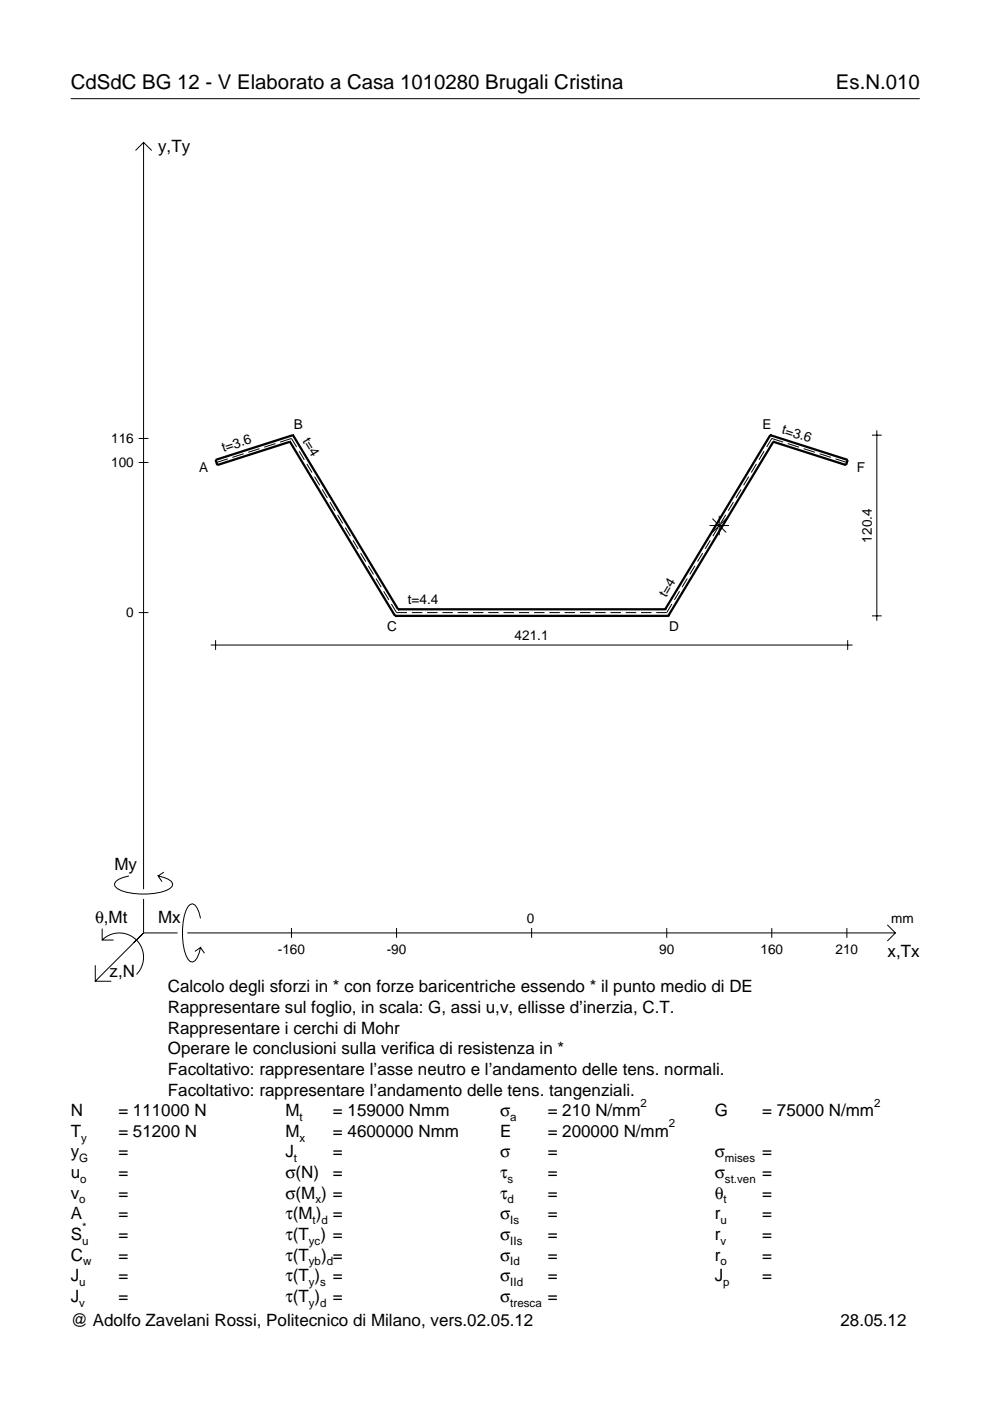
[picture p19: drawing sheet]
<svg xmlns="http://www.w3.org/2000/svg" width="210mm" height="297mm" viewBox="0 0 210 297" stroke-linecap="round" stroke-linejoin="round" font-family="sans-serif">
<defs><g id="words">
<g font-size="4.3">
<text x="15" y="18.9">CdSdC BG 12 - V Elaborato a Casa 1010280 Brugali Cristina</text>
<text x="177.2" y="18.9">Es.N.010</text>
</g>
<g font-size="3.6">
<text x="33.5" y="32.3">y,Ty</text>
<text x="24.3" y="184.4">My</text>
<text x="20.1" y="195.7">θ,Mt</text>
<text x="33.5" y="195.7">Mx</text>
<text x="188.2" y="203">x,Tx</text>
<text x="23.2" y="207.1">z,N</text>
<text x="35.6" y="210.4">Calcolo degli sforzi in * con forze baricentriche essendo * il punto medio di DE</text>
<text x="35.6" y="214.8">Rappresentare sul foglio, in scala: G, assi u,v, ellisse d’inerzia, C.T.</text>
<text x="35.6" y="219.2">Rappresentare i cerchi di Mohr</text>
<text x="35.6" y="223.5">Operare le conclusioni sulla verifica di resistenza in *</text>
<text x="35.6" y="227.9">Facoltativo: rappresentare l’asse neutro e l’andamento delle tens. normali.</text>
<text x="35.6" y="232.3">Facoltativo: rappresentare l’andamento delle tens. tangenziali.</text>
<text x="15" y="236.7">N</text>
<text x="25.1" y="236.7">= 111000 N</text>
<text x="60.5" y="236.7">M</text>
<text x="70.6" y="236.7">= 159000 Nmm</text>
<text x="106" y="236.7">σ</text>
<text x="116.1" y="236.7">= 210 N/mm</text>
<text x="151.5" y="236.7">G</text>
<text x="161.6" y="236.7">= 75000 N/mm</text>
<text x="15" y="245.4">y</text>
<text x="15" y="241">T</text>
<text x="25.1" y="241">= 51200 N</text>
<text x="25.1" y="245.4">=</text>
<text x="60.5" y="245.4">J</text>
<text x="60.5" y="241">M</text>
<text x="70.6" y="241">= 4600000 Nmm</text>
<text x="70.6" y="245.4">=</text>
<text x="106" y="241">E</text>
<text x="106" y="245.4">σ</text>
<text x="116.1" y="245.4">=</text>
<text x="116.1" y="241">= 200000 N/mm</text>
<text x="151.5" y="245.4">σ</text>
<text x="161.6" y="245.4">=</text>
<text x="15" y="249.8">u</text>
<text x="25.1" y="249.8">=</text>
<text x="60.5" y="249.8">σ(N)</text>
<text x="70.6" y="249.8">=</text>
<text x="106" y="249.8">τ</text>
<text x="116.1" y="249.8">=</text>
<text x="151.5" y="249.8">σ</text>
<text x="161.6" y="249.8">=</text>
<text x="15" y="254.2">v</text>
<text x="25.1" y="254.2">=</text>
<text x="60.5" y="254.2">σ(M ) =</text>
<text x="106" y="254.2">τ</text>
<text x="116.1" y="254.2">=</text>
<text x="151.5" y="254.2">θ</text>
<text x="161.6" y="254.2">=</text>
<text x="15" y="258.5">A</text>
<text x="15" y="262.9">S</text>
<text x="25.1" y="262.9">=</text>
<text x="25.1" y="258.5">=</text>
<text x="60.5" y="258.5">τ(M ) =</text>
<text x="60.5" y="262.9">τ(T ) =</text>
<text x="106" y="258.5">σ</text>
<text x="106" y="262.9">σ</text>
<text x="116.1" y="258.5">=</text>
<text x="116.1" y="262.9">=</text>
<text x="151.5" y="258.5">r</text>
<text x="151.5" y="262.9">r</text>
<text x="161.6" y="258.5">=</text>
<text x="161.6" y="262.9">=</text>
<text x="15" y="267.3">C</text>
<text x="25.1" y="267.3">=</text>
<text x="60.5" y="267.3">τ(T</text>
<text x="68.1" y="267.3">) =</text>
<text x="106" y="267.3">σ</text>
<text x="116.1" y="267.3">=</text>
<text x="151.5" y="267.3">r</text>
<text x="161.6" y="267.3">=</text>
<text x="15" y="271.7">J</text>
<text x="25.1" y="271.7">=</text>
<text x="60.5" y="271.7">τ(T )</text>
<text x="70.6" y="271.7">=</text>
<text x="106" y="271.7">σ</text>
<text x="116.1" y="271.7">=</text>
<text x="151.5" y="271.7">J</text>
<text x="161.6" y="271.7">=</text>
<text x="15" y="281.2">@ Adolfo Zavelani Rossi, Politecnico di Milano, vers.02.05.12</text>
<text x="15" y="276">J</text>
<text x="25.1" y="276">=</text>
<text x="60.5" y="276">τ(T )</text>
<text x="70.6" y="276">=</text>
<text x="106" y="276">σ</text>
<text x="116.1" y="276">=</text>
<text x="178.2" y="281.2">28.05.12</text>
</g>
<g font-size="2.9">
<text x="23.6" y="94">116</text>
<text x="47.4" y="95.9" transform="rotate(-18 47.4 95.9)">t=3.6</text>
<text x="62.3" y="90.9">B</text>
<text x="64.1" y="93.5" transform="rotate(59 64.1 93.5)">t=4</text>
<text x="161.7" y="90.9">E</text>
<text x="165.6" y="91.9" transform="rotate(18 165.6 91.9)">t=3.6</text>
<text x="23.6" y="99.1">100</text>
<text x="42.2" y="100.2">A</text>
<text x="181.7" y="100.2">F</text>
<text x="184.9" y="115" transform="rotate(-90 184.9 115)">120.4</text>
<text x="26.8" y="130.9">0</text>
<text x="86.5" y="128.2">t=4.4</text>
<text x="141.2" y="126.9" transform="rotate(-59 141.2 126.9)">t=4</text>
<text x="82.1" y="133.8">C</text>
<text x="109.1" y="135.7">421.1</text>
<text x="141.9" y="133.8">D</text>
<text x="111.7" y="195.7">0</text>
<text x="189" y="195.7">mm</text>
<text x="58.9" y="202.2">-160</text>
<text x="82" y="202.2">-90</text>
<text x="139.8" y="202.2">90</text>
<text x="161.2" y="202.2">160</text>
<text x="177.2" y="202.2">210</text>
</g>
<g font-size="2.4">
<text x="63.5" y="237.7">t</text>
<text x="108.2" y="237.7">a</text>
<text x="135.8" y="234.7">2</text>
<text x="141.8" y="239">2</text>
<text x="185.3" y="234.7">2</text>
<text x="17.2" y="242">y</text>
<text x="63.5" y="242">x</text>
<text x="16.8" y="246.4">G</text>
<text x="17" y="250.8">o</text>
<text x="62.3" y="246.4">t</text>
<text x="107.6" y="250.8">s</text>
<text x="153.7" y="246.4">mises</text>
<text x="153.7" y="250.8">st.ven</text>
<text x="16.8" y="255.2">o</text>
<text x="66.9" y="255.2">x</text>
<text x="107.6" y="255.2">d</text>
<text x="153.4" y="255.2">t</text>
<text x="17.4" y="263.9">u</text>
<text x="17.4" y="260.9">*</text>
<text x="65.5" y="263.9">yc</text>
<text x="66.3" y="259.5">t d</text>
<text x="108.2" y="259.5">Is</text>
<text x="108.2" y="263.9">IIs</text>
<text x="152.7" y="259.5">u</text>
<text x="152.7" y="263.9">v</text>
<text x="17.6" y="268.3">w</text>
<text x="65.5" y="268.3">yb d</text>
<text x="108.2" y="268.3">Id</text>
<text x="152.7" y="268.3">o</text>
<text x="16.8" y="272.7">u</text>
<text x="65.5" y="272.7">y s</text>
<text x="108.2" y="272.7">IId</text>
<text x="153.3" y="272.7">p</text>
<text x="16.8" y="277">v</text>
<text x="65.5" y="277">y d</text>
<text x="108.2" y="277">tresca</text>
</g>
</g></defs>
<g fill="none" stroke="#000" stroke-width=".21">
<path d="M15 20.9h180M28.7 31.9l1.7-1.7 1.8 1.7M30.4 30.2v158.3M29.4 93h2.1M29.4 98.1h2.1M48.3 97.3l-2.4 .8M51.7 96.2l-2.4 .8M55 95.1l-2.4 .8M58.4 94l-2.4 .8M59.4 93.7l2.4-.7 1.1 1.8M63.4 95.7l1.1 1.8M65.1 98.4l1.1 1.8"/>
<path d="M160.4 98.4l-1.1 1.8M162 95.7l-1.1 1.8M166 93.7l-2.4-.7-1.1 1.8M167 94l2.4 .8M170.4 95.1l2.4 .8M173.8 96.2l2.4 .8M177.2 97.3l2.4 .8M184.9 92.3h2M185.9 91.2v40.4M66.7 101.1l1.1 1.8M68.3 103.8l1.1 1.8M69.9 106.5l1.1 1.8"/>
<path d="M71.6 109.2l1.1 1.8M73.2 111.9l1.1 1.8M74.8 114.6l1.1 1.8M76.5 117.3l1.1 1.8M78.1 120l1.1 1.8M147.3 120l-1.1 1.8M149 117.3l-1.1 1.8M150.4 111.4h4.2M150.6 114.6l-1.1 1.8M151 110l3 2.9M152.2 111.9l-1.1 1.8M152.5 109.4v4.1"/>
<path d="M153.9 109.2l-1.1 1.8M154 110l-3 2.9M155.5 106.5l-1.1 1.8M157.1 103.8l-1.1 1.8M158.8 101.1l-1.1 1.8M29.4 129.9h2.1M44.7 136.8h136.1M45.7 135.7v2.1M79.7 122.7l1.1 1.8M81.3 125.4l1.1 1.8M83 128.1l1.1 1.8h2.2M87.3 129.9h2.2"/>
<path d="M90.6 129.9h2.2M93.8 129.9h2.2M97 129.9h2.2M100.3 129.9h2.2M103.5 129.9h2.2M106.8 129.9h2.2M110 129.9h2.2M113.2 129.9h2.2M116.5 129.9h2.2M119.7 129.9h2.2M123 129.9h2.2M126.2 129.9h2.2"/>
<path d="M129.4 129.9h2.2M132.7 129.9h2.2M135.9 129.9h2.2M142.5 128.1l-1.1 1.8h-2.3M144.1 125.4l-1.1 1.8M145.7 122.7l-1.1 1.8M179.7 135.7v2.1M184.9 130.6h2M21.7 199.3a5.1 5.1 0 0 1 7.2 0 5.1 5.1 0 0 1 0 7.3M21.7 196.9v2.4h2.4M27.3 185.7a3.6 3.6 0 0 0-3 1.7l.1 .5a5.6 5.6 0 0 0 3.8 1.5 13.4 13.4 0 0 0 7.8-1l.5-.5 .1-.5a3.6 3.6 0 0 0-3.1-1.7l.8 1.2M30.4 190.6v7.2"/>
<path d="M30.4 197.8l-10.2 10.2M30.4 197.8h7.2M34.7 184.9l-1.2 .8M39.7 197.8h150.1M42.5 194.7a3.6 3.6 0 0 0-1.7-3.1l-.5 .2a5.7 5.7 0 0 0-1.5 3.7 13.3 13.3 0 0 0 1 7.9l.5 .5 .5 .1a3.6 3.6 0 0 0 1.7-3.1l-1.2 .8M61.8 196.8v2M84.1 196.8v2M112.7 196.8v2M141.4 196.8v2M163.6 196.8v2M179.6 196.8v2M188.1 196.1l1.7 1.7-1.7 1.7"/>
<path d="M20.2 204.7v3.3h3.4M42.5 200.9l.8 1.2"/>
</g>
<g fill="none" stroke="#000" stroke-width=".48">
<path d="M61.5 93.7h.1M61.5 93.7l22.3 36.9M62.1 92.3h.1M62.1 92.3l-16.4 5.2 .4 1.1 15.4-4.9M62.1 92.3l22.3 36.9M163.3 92.3h.1M163.3 92.3l-22.3 36.9M163.3 92.3l16.4 5.2-.3 1.1-15.4-4.9M164 93.7h.1M164 93.7l-22.3 36.9M83.8 130.6h.1M83.8 130.6h57.9"/>
<path d="M84.4 129.2h.1M84.4 129.2h56.6M141 129.2h.1M141.7 130.6h.1"/>
</g>
<use href="#words"/>
</svg>
